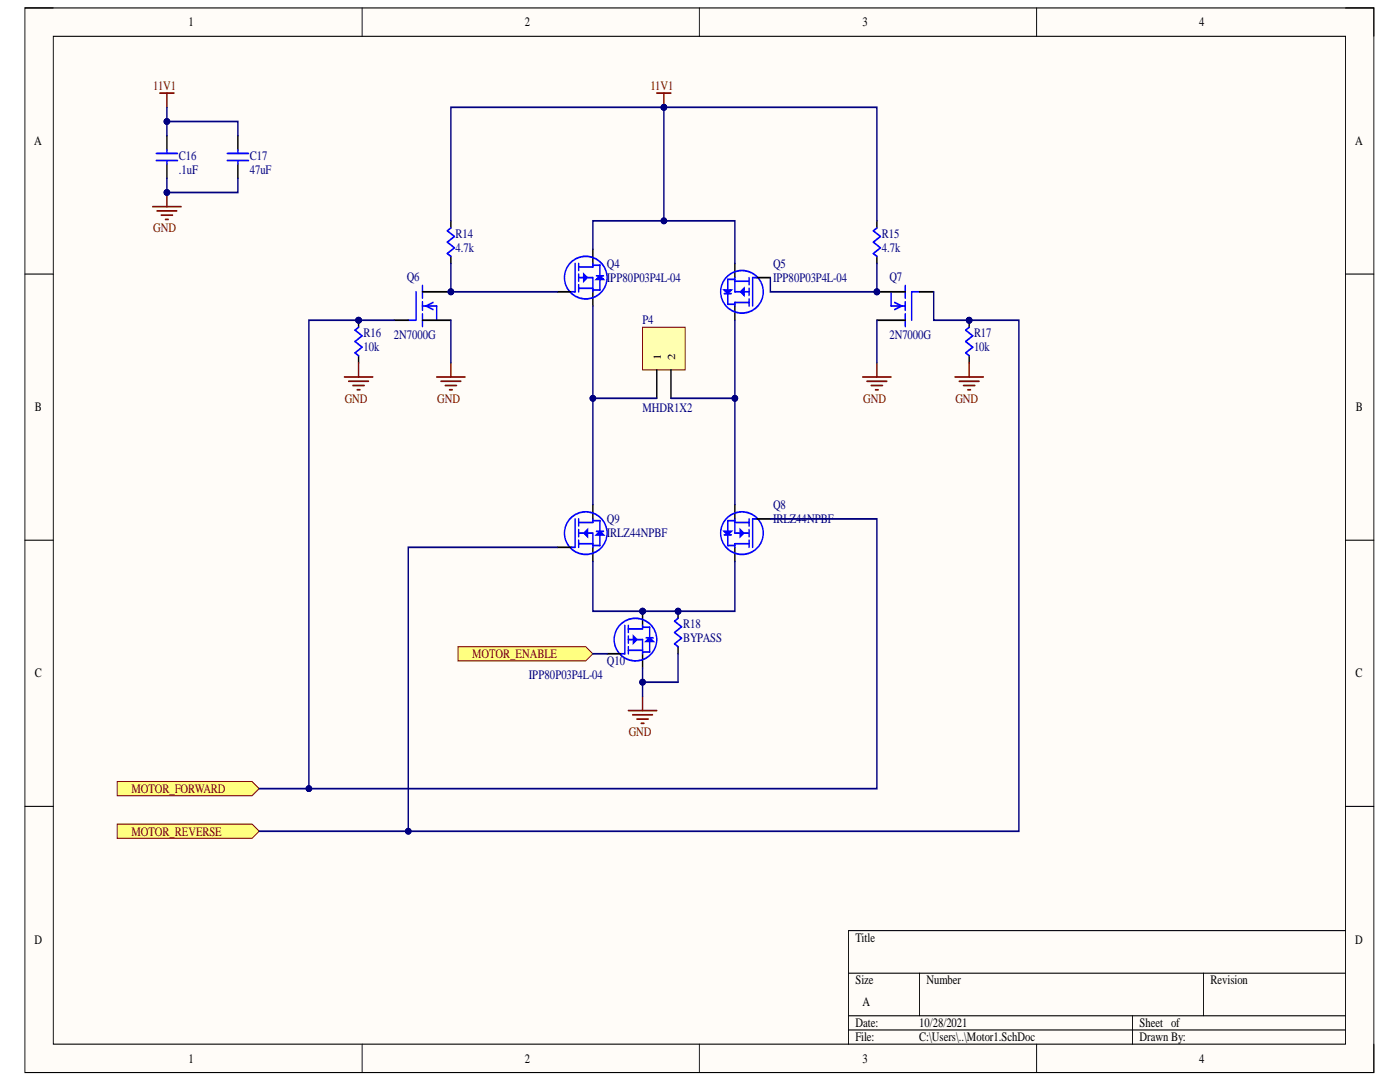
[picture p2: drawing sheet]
<svg xmlns="http://www.w3.org/2000/svg" width="279mm" height="216mm" viewBox="0 0 279 216" stroke-linecap="round" stroke-linejoin="round" font-family="sans-serif">
<defs><g id="words">
<g font-size="2.6">
<text x="37.6" y="5.2">1</text>
<text x="104.7" y="5.2">2</text>
<text x="172.1" y="5.2">3</text>
<text x="239.3" y="5.2">4</text>
<text x="6.9" y="29">A</text>
<text x="270.4" y="29">A</text>
<text x="7" y="82.1">B</text>
<text x="270.6" y="82.1">B</text>
<text x="7" y="135.2">C</text>
<text x="270.5" y="135.2">C</text>
<text x="6.9" y="188.3">D</text>
<text x="170.7" y="187.9">Title</text>
<text x="270.4" y="188.3">D</text>
<text x="170.7" y="196.4">Size</text>
<text x="184.9" y="196.4">Number</text>
<text x="241.6" y="196.4">Revision</text>
<text x="172.1" y="200.7">A</text>
<text x="170.7" y="204.9">Date:</text>
<text x="170.7" y="207.8">File:</text>
<text x="183.5" y="204.9">10/28/2021</text>
<text x="183.5" y="207.8">C:\Users\..\Motor1.SchDoc</text>
<text x="227.4" y="204.9">Sheet of</text>
<text x="227.4" y="207.8">Drawn By:</text>
<text x="37.6" y="212">1</text>
<text x="104.7" y="212">2</text>
<text x="172.1" y="212">3</text>
<text x="239.3" y="212">4</text>
</g>
<g font-size="2.6" fill="#800000">
<text x="30.6" y="18">11V1</text>
<text x="129.8" y="18">11V1</text>
<text x="30.6" y="46.3">GND</text>
<text x="68.8" y="80.3">GND</text>
<text x="87.3" y="80.3">GND</text>
<text x="172.3" y="80.3">GND</text>
<text x="190.7" y="80.3">GND</text>
<text x="94.2" y="131.3">MOTOR_ENABLE</text>
<text x="125.5" y="146.9">GND</text>
<text x="26.2" y="158.2">MOTOR_FORWARD</text>
<text x="26.2" y="166.7">MOTOR_REVERSE</text>
</g>
<g font-size="2.6" fill="#000080">
<text x="35.7" y="34.7">.1uF</text>
<text x="35.7" y="31.9">C16</text>
<text x="49.9" y="34.7">47uF</text>
<text x="49.9" y="31.9">C17</text>
<text x="90.9" y="47.5">R14</text>
<text x="176" y="47.5">R15</text>
<text x="90.9" y="50.3">4.7k</text>
<text x="121.1" y="53.4">Q4</text>
<text x="154.3" y="53.4">Q5</text>
<text x="176" y="50.3">4.7k</text>
<text x="81.2" y="56.1">Q6</text>
<text x="121.1" y="56.2">IPP80P03P4L-04</text>
<text x="154.3" y="56.2">IPP80P03P4L-04</text>
<text x="177.5" y="56.1">Q7</text>
<text x="128.2" y="64.7">P4</text>
<text x="72.5" y="70.1">10k</text>
<text x="72.5" y="67.3">R16</text>
<text x="78.6" y="67.6">2N7000G</text>
<text x="177.5" y="67.7">2N7000G</text>
<text x="194.4" y="70.1">10k</text>
<text x="194.4" y="67.3">R17</text>
<text x="128.2" y="82.3">MHDR1X2</text>
<text x="154.3" y="101.6">Q8</text>
<text x="121.1" y="104.4">Q9</text>
<text x="121.1" y="107.2">IRLZ44NPBF</text>
<text x="154.3" y="104.4">IRLZ44NPBF</text>
<text x="136.3" y="125.3">R18</text>
<text x="136.3" y="128.2">BYPASS</text>
<text x="105.6" y="135.6">IPP80P03P4L-04</text>
<text x="121.1" y="132.7">Q10</text>
</g>
<g font-size="2.1">
<text x="131.9" y="71.8" transform="rotate(-90 131.9 71.8)">1</text>
<text x="134.7" y="71.8" transform="rotate(-90 134.7 71.8)">2</text>
</g>
</g></defs>
<path d="M5 1.6h269.2v212.4h-269.2z" fill-rule="evenodd" fill="#fffcf8"/>
<path d="M5 1.6h269.2v212.4h-269.2z" fill="none" stroke="#000" stroke-width=".2"/>
<path d="M10.6 7.2h257.9v201.1h-257.9z" fill-rule="evenodd" fill="#fffcf8"/>
<g fill="none" stroke="#000" stroke-width=".2">
<path d="M5 1.6h5.6M10.6 7.2h257.9v201.1h-257.9zM72.3 1.6v5.6M139.6 1.6v5.6M206.9 1.6v5.6M268.5 1.6h5.7v5.6M5 54.7h5.6M268.5 54.7h5.7M5 107.8h5.6M268.5 107.8h5.7M5 160.9h5.6M268.5 160.9h5.7"/>
<path d="M169.3 194.2h99.2M183.5 194.2v8.5M240.2 194.2v8.5M268.5 185.7h-99.2v22.6M72.3 208.3v5.7M139.6 208.3v5.7M169.3 202.7h99.2M169.3 205.5h99.2M206.9 208.3v5.7M226 202.7v5.6M274.2 208.3v5.7"/>
</g>
<path d="M31.9 18.6h2.8M33.3 18.6v2.8M33.3 38.4v2.8M30.5 41.2h5.6M31.3 42.1h4M32.2 42.9h2.2M33 43.8h.6" fill="none" stroke="#800000" stroke-width=".31"/>
<circle cx="33.3" cy="38.4" r=".57" fill="#000080"/>
<circle cx="33.3" cy="38.4" r=".57" fill="none" stroke="#000080" stroke-width=".2"/>
<path d="M31.2 30.6h4.2M31.2 32h4.2M33.3 29.9v.7M33.3 32v.7M45.3 30.6h4.3M45.3 32h4.3M47.5 29.9v.7M47.5 32v.7" fill="none" stroke="#00f" stroke-width=".31"/>
<path d="M33.3 27.1v2.8M33.3 32.7v2.9M47.5 27.1v2.8M47.5 32.7v2.9" fill="none" stroke="#000" stroke-width=".31"/>
<path d="M131.1 18.6h2.8M132.5 18.6v2.8" fill="none" stroke="#800000" stroke-width=".31"/>
<circle cx="132.5" cy="21.4" r=".57" fill="#000080"/>
<circle cx="132.5" cy="21.4" r=".57" fill="none" stroke="#000080" stroke-width=".2"/>
<path d="M90 44.1v1.4M90 51.1v1.5M175 44.1v1.4M175 51.1v1.5" fill="none" stroke="#000" stroke-width=".31"/>
<path d="M90 45.5l-.7 .5 1.4 1.2-1.4 1.1 1.4 1.2-1.4 1.1 .7 .5M175 45.5l-.7 .6 1.4 1.1-1.4 1.1 1.4 1.2-1.4 1.1 .7 .5" fill="none" stroke="#00f" stroke-width=".31"/>
<circle cx="90" cy="58.2" r=".57" fill="#000080"/>
<circle cx="90" cy="58.2" r=".57" fill="none" stroke="#000080" stroke-width=".2"/>
<path d="M83 58.2v5.7M84.3 57v2.5M81.5 63.9h1.5M84.3 60.2v1.7M84.3 62.6v2.6M84.3 61.1h2.8v2.8M86.4 60.4l-1.4 .7 1.4 .7" fill="none" stroke="#00f" stroke-width=".31"/>
<path d="M84.3 58.2h5.7M78.6 63.9h2.9" fill="none" stroke="#000" stroke-width=".31"/>
<circle cx="90" cy="58.2" r=".57" fill="#000080"/>
<circle cx="90" cy="58.2" r=".57" fill="none" stroke="#000080" stroke-width=".2"/>
<path d="M84.3 63.9h5.7" fill="none" stroke="#000" stroke-width=".31"/>
<circle cx="175" cy="58.2" r=".57" fill="#000080"/>
<circle cx="175" cy="58.2" r=".57" fill="none" stroke="#000080" stroke-width=".2"/>
<path d="M177.8 58.2v2.9h2.9M180.7 57v2.5M181.9 58.2v5.7M182 58.2h1.5M178.5 60.4l1.5 .7-1.5 .7M180.7 60.2v1.7M180.7 62.6v2.6" fill="none" stroke="#00f" stroke-width=".31"/>
<path d="M175 58.2h5.7M183.5 58.2h2.8M175 63.9h5.7" fill="none" stroke="#000" stroke-width=".31"/>
<circle cx="175" cy="58.2" r=".57" fill="#000080"/>
<circle cx="175" cy="58.2" r=".57" fill="none" stroke="#000080" stroke-width=".2"/>
<path d="M87.1 75.2h5.7M88 76.1h4M88.8 76.9h2.3M89.7 77.8h.6M90 72.4v2.8M172.2 75.2h5.6M173 76.1h4M173.9 76.9h2.2M174.7 77.8h.6M175 72.4v2.8" fill="none" stroke="#800000" stroke-width=".31"/>
<circle cx="71.6" cy="63.9" r=".57" fill="#000080"/>
<circle cx="71.6" cy="63.9" r=".57" fill="none" stroke="#000080" stroke-width=".2"/>
<path d="M71.6 63.9v1.4M71.6 71v1.4" fill="none" stroke="#000" stroke-width=".31"/>
<circle cx="71.6" cy="63.9" r=".57" fill="#000080"/>
<circle cx="71.6" cy="63.9" r=".57" fill="none" stroke="#000080" stroke-width=".2"/>
<path d="M71.6 65.3l-.7 .6 1.4 1.1-1.4 1.1 1.4 1.2-1.4 1.1 .7 .6" fill="none" stroke="#00f" stroke-width=".31"/>
<circle cx="193.4" cy="63.9" r=".57" fill="#000080"/>
<circle cx="193.4" cy="63.9" r=".57" fill="none" stroke="#000080" stroke-width=".2"/>
<path d="M193.4 63.9v1.4M193.4 71v1.4" fill="none" stroke="#000" stroke-width=".31"/>
<circle cx="193.4" cy="63.9" r=".57" fill="#000080"/>
<circle cx="193.4" cy="63.9" r=".57" fill="none" stroke="#000080" stroke-width=".2"/>
<path d="M193.4 65.3l-.7 .6 1.4 1.1-1.4 1.1 1.4 1.2-1.4 1.1 .7 .6" fill="none" stroke="#00f" stroke-width=".31"/>
<path d="M68.7 75.2h5.7M69.6 76.1h3.9M70.4 76.9h2.3M71.3 77.8h.5M71.6 72.4v2.8M190.6 75.2h5.7M191.4 76.1h4M192.3 76.9h2.3M193.1 77.8h.6M193.4 72.4v2.8" fill="none" stroke="#800000" stroke-width=".31"/>
<path d="M128.2 65.3h8.5v8.5h-8.5z" fill-rule="evenodd" fill="#ffffb0"/>
<path d="M128.2 65.3h8.5v8.5h-8.5z" fill="none" stroke="#800000" stroke-width=".2"/>
<path d="M131.1 73.8v5.7M133.9 73.8v5.7" fill="none" stroke="#000" stroke-width=".31"/>
<circle cx="128.2" cy="122" r=".57" fill="#000080"/>
<circle cx="128.2" cy="122" r=".57" fill="none" stroke="#000080" stroke-width=".2"/>
<path d="M128.2 122v2.8" fill="none" stroke="#000" stroke-width=".31"/>
<circle cx="128.2" cy="122" r=".57" fill="#000080"/>
<circle cx="128.2" cy="122" r=".57" fill="none" stroke="#000080" stroke-width=".2"/>
<path d="M121.2 130.5h2.8M128.2 130.5v2.8" fill="none" stroke="#000" stroke-width=".31"/>
<g fill="none" stroke="#00f" stroke-width=".31">
<path d="M124.7 124.8v5.7h-.7M125.4 124.8v1.4M125.4 126.9v1.4M125.4 129v1.5M125.4 127.6h2.8v2.9M125.4 129.7h2.8M128.2 124.8v.7h-2.8M128.2 125.1h1.5v5h-1.5"/>
<circle cx="126.8" cy="127.6" r="4.2"/>
</g>
<path d="M128.9 128l.8-.7 .7 .7z" fill="#00f"/>
<path d="M128.9 128l.8-.7 .7 .7zM128.9 127.3h1.5" fill="none" stroke="#00f" stroke-width=".31"/>
<path d="M126.4 126.9l.7 .7-.7 .7z" fill="#00f"/>
<path d="M126.4 126.9l.7 .7-.7 .7z" fill="none" stroke="#00f" stroke-width=".31"/>
<circle cx="135.3" cy="122" r=".57" fill="#000080"/>
<circle cx="135.3" cy="122" r=".57" fill="none" stroke="#000080" stroke-width=".2"/>
<path d="M135.3 122v1.4M135.3 129v1.5" fill="none" stroke="#000" stroke-width=".31"/>
<circle cx="135.3" cy="122" r=".57" fill="#000080"/>
<circle cx="135.3" cy="122" r=".57" fill="none" stroke="#000080" stroke-width=".2"/>
<path d="M135.3 123.4l-.7 .5 1.4 1.2-1.4 1.1 1.4 1.1-1.4 1.2 .7 .5" fill="none" stroke="#00f" stroke-width=".31"/>
<path d="M128.2 139v2.8M125.4 141.8h5.7M126.3 142.6h3.9M127.1 143.5h2.3M128 144.3h.5" fill="none" stroke="#800000" stroke-width=".31"/>
<path d="M91.4 129h25.5l1.4 1.5-1.4 1.4h-25.5z" fill-rule="evenodd" fill="#ffff80"/>
<path d="M91.4 129h25.5l1.4 1.5-1.4 1.4h-25.5z" fill="none" stroke="#800000" stroke-width=".2"/>
<path d="M23.4 155.9h26.9l1.4 1.5-1.4 1.4h-26.9z" fill-rule="evenodd" fill="#ffff80"/>
<path d="M23.4 155.9h26.9l1.4 1.5-1.4 1.4h-26.9z" fill="none" stroke="#800000" stroke-width=".2"/>
<path d="M23.4 164.4h26.9l1.4 1.5-1.4 1.4h-26.9z" fill-rule="evenodd" fill="#ffff80"/>
<path d="M23.4 164.4h26.9l1.4 1.5-1.4 1.4h-26.9z" fill="none" stroke="#800000" stroke-width=".2"/>
<path d="M111.2 58.2h2.9M118.3 49.7v2.9M118.3 58.2v2.9" fill="none" stroke="#000" stroke-width=".31"/>
<g fill="none" stroke="#00f" stroke-width=".31">
<path d="M114.8 52.6v5.6h-.7M115.5 52.6v1.4M115.5 54.7v1.4M115.5 56.8v1.4M115.5 55.4h2.8v2.8M115.5 57.5h2.8M118.3 52.6v.7h-2.8M118.3 52.9h1.4v5h-1.4"/>
<circle cx="116.9" cy="55.4" r="4.2"/>
</g>
<path d="M119 55.8l.7-.8 .7 .8z" fill="#00f"/>
<path d="M119 55.8l.7-.8 .7 .8zM119 55h1.4" fill="none" stroke="#00f" stroke-width=".31"/>
<path d="M116.5 54.7l.7 .7-.7 .7z" fill="#00f"/>
<g fill="none" stroke="#00f" stroke-width=".31">
<path d="M116.5 54.7l.7 .7-.7 .7zM146.7 55.4v2.8h2.8M146.7 56.1h2.8M146.7 55.8h-1.5v4.9h1.5M149.5 55.4v1.4M149.5 57.5v1.4M149.5 59.6v1.5M150.9 55.4h-.7v5.7M149.5 60.4h-2.8v.7"/>
<circle cx="148.1" cy="58.2" r="4.3"/>
</g>
<path d="M146.7 52.6v2.8M150.9 55.4h2.8M146.7 61.1v2.8" fill="none" stroke="#000" stroke-width=".31"/>
<path d="M144.5 57.9h1.4l-.7 .7z" fill="#00f"/>
<path d="M144.5 57.9h1.4l-.7 .7zM144.5 58.6h1.4" fill="none" stroke="#00f" stroke-width=".31"/>
<path d="M147.8 58.2l.7-.7v1.4z" fill="#00f"/>
<g fill="none" stroke="#00f" stroke-width=".31">
<path d="M147.8 58.2l.7-.7v1.4zM115.5 103.5v1.5M115.5 105.7v1.4M115.5 107.8v1.4M115.5 104.3h2.8M115.5 106.4h2.8v2.8"/>
<circle cx="116.9" cy="106.4" r="4.3"/>
</g>
<path d="M111.2 109.2h2.9M118.3 100.7v2.8M118.3 109.2v2.8" fill="none" stroke="#000" stroke-width=".31"/>
<path d="M116.5 106.4l.8-.7v1.4z" fill="#00f"/>
<path d="M114.8 103.5v5.7h-.7M115.5 108.5h2.8M116.5 106.4l.8-.7v1.4zM118.3 103.5v.8M118.3 103.9h1.4v5h-1.4" fill="none" stroke="#00f" stroke-width=".31"/>
<path d="M119 106.7l.7-.7 .7 .7z" fill="#00f"/>
<g fill="none" stroke="#00f" stroke-width=".31">
<path d="M119 106.7l.7-.7 .7 .7zM119 106h1.4M146.7 108.5h2.8M146.7 103.5v2.9h2.8M149.5 103.5v1.5M149.5 105.7v1.4M149.5 107.8v1.4"/>
<circle cx="148.1" cy="106.4" r="4.3"/>
</g>
<path d="M146.7 100.7v2.8M146.7 109.2v2.8M150.9 103.5h2.8" fill="none" stroke="#000" stroke-width=".31"/>
<path d="M147.7 105.7l.7 .7-.7 .7z" fill="#00f"/>
<path d="M146.7 104.3h2.8M146.7 108.5v.7M146.7 103.9h-1.5v5h1.5M147.7 105.7l.7 .7-.7 .7zM150.9 103.5h-.7v5.7" fill="none" stroke="#00f" stroke-width=".31"/>
<path d="M144.5 106h1.4l-.7 .7z" fill="#00f"/>
<path d="M144.5 106h1.4l-.7 .7zM144.5 106.7h1.4" fill="none" stroke="#00f" stroke-width=".31"/>
<path d="M146.7 79.5v21.2" fill="none" stroke="#000080" stroke-width=".31"/>
<circle cx="146.7" cy="79.5" r=".57" fill="#000080"/>
<circle cx="146.7" cy="79.5" r=".57" fill="none" stroke="#000080" stroke-width=".2"/>
<path d="M33.3 35.6v2.8h14.2v-2.8" fill="none" stroke="#000080" stroke-width=".31"/>
<circle cx="33.3" cy="38.4" r=".57" fill="#000080"/>
<circle cx="33.3" cy="38.4" r=".57" fill="none" stroke="#000080" stroke-width=".2"/>
<path d="M33.3 27.1v-2.9h14.2v2.9" fill="none" stroke="#000080" stroke-width=".31"/>
<circle cx="33.3" cy="24.2" r=".57" fill="#000080"/>
<circle cx="33.3" cy="24.2" r=".57" fill="none" stroke="#000080" stroke-width=".2"/>
<path d="M51.7 165.9h29.8" fill="none" stroke="#000080" stroke-width=".31"/>
<circle cx="81.5" cy="165.9" r=".57" fill="#000080"/>
<circle cx="81.5" cy="165.9" r=".57" fill="none" stroke="#000080" stroke-width=".2"/>
<path d="M51.7 157.4h9.9" fill="none" stroke="#000080" stroke-width=".31"/>
<circle cx="61.6" cy="157.4" r=".57" fill="#000080"/>
<circle cx="61.6" cy="157.4" r=".57" fill="none" stroke="#000080" stroke-width=".2"/>
<path d="M78.6 63.9h-17v93.5h113.4v-53.9h-21.3" fill="none" stroke="#000080" stroke-width=".31"/>
<circle cx="71.6" cy="63.9" r=".57" fill="#000080"/>
<circle cx="71.6" cy="63.9" r=".57" fill="none" stroke="#000080" stroke-width=".2"/>
<circle cx="61.6" cy="157.4" r=".57" fill="#000080"/>
<circle cx="61.6" cy="157.4" r=".57" fill="none" stroke="#000080" stroke-width=".2"/>
<path d="M186.3 58.2v5.7h17v102h-121.8v-56.7h29.7" fill="none" stroke="#000080" stroke-width=".31"/>
<circle cx="193.4" cy="63.9" r=".57" fill="#000080"/>
<circle cx="193.4" cy="63.9" r=".57" fill="none" stroke="#000080" stroke-width=".2"/>
<circle cx="81.5" cy="165.9" r=".57" fill="#000080"/>
<circle cx="81.5" cy="165.9" r=".57" fill="none" stroke="#000080" stroke-width=".2"/>
<path d="M90 52.6v5.6h21.2" fill="none" stroke="#000080" stroke-width=".31"/>
<circle cx="90" cy="58.2" r=".57" fill="#000080"/>
<circle cx="90" cy="58.2" r=".57" fill="none" stroke="#000080" stroke-width=".2"/>
<path d="M90 44.1v-22.7h85v22.7" fill="none" stroke="#000080" stroke-width=".31"/>
<circle cx="132.5" cy="21.4" r=".57" fill="#000080"/>
<circle cx="132.5" cy="21.4" r=".57" fill="none" stroke="#000080" stroke-width=".2"/>
<path d="M118.3 112v10h28.4v-10M118.3 130.5h2.9" fill="none" stroke="#000080" stroke-width=".31"/>
<circle cx="135.3" cy="122" r=".57" fill="#000080"/>
<circle cx="135.3" cy="122" r=".57" fill="none" stroke="#000080" stroke-width=".2"/>
<circle cx="128.2" cy="122" r=".57" fill="#000080"/>
<circle cx="128.2" cy="122" r=".57" fill="none" stroke="#000080" stroke-width=".2"/>
<path d="M118.3 61.1v18.4h12.8" fill="none" stroke="#000080" stroke-width=".31"/>
<circle cx="118.3" cy="79.5" r=".57" fill="#000080"/>
<circle cx="118.3" cy="79.5" r=".57" fill="none" stroke="#000080" stroke-width=".2"/>
<path d="M118.3 49.7v-5.6h28.4v8.5" fill="none" stroke="#000080" stroke-width=".31"/>
<circle cx="132.5" cy="44.1" r=".57" fill="#000080"/>
<circle cx="132.5" cy="44.1" r=".57" fill="none" stroke="#000080" stroke-width=".2"/>
<path d="M135.3 136.1h-7.1v2.9" fill="none" stroke="#000080" stroke-width=".31"/>
<circle cx="128.2" cy="136.1" r=".57" fill="#000080"/>
<circle cx="128.2" cy="136.1" r=".57" fill="none" stroke="#000080" stroke-width=".2"/>
<path d="M146.7 63.9v15.6h-12.8" fill="none" stroke="#000080" stroke-width=".31"/>
<circle cx="146.7" cy="79.5" r=".57" fill="#000080"/>
<circle cx="146.7" cy="79.5" r=".57" fill="none" stroke="#000080" stroke-width=".2"/>
<path d="M175 52.6v5.6h-21.3v-2.8" fill="none" stroke="#000080" stroke-width=".31"/>
<circle cx="175" cy="58.2" r=".57" fill="#000080"/>
<circle cx="175" cy="58.2" r=".57" fill="none" stroke="#000080" stroke-width=".2"/>
<path d="M33.3 21.4v2.8" fill="none" stroke="#000080" stroke-width=".31"/>
<circle cx="33.3" cy="24.2" r=".57" fill="#000080"/>
<circle cx="33.3" cy="24.2" r=".57" fill="none" stroke="#000080" stroke-width=".2"/>
<path d="M90 63.9v8.5M118.3 79.5v21.2" fill="none" stroke="#000080" stroke-width=".31"/>
<circle cx="118.3" cy="79.5" r=".57" fill="#000080"/>
<circle cx="118.3" cy="79.5" r=".57" fill="none" stroke="#000080" stroke-width=".2"/>
<path d="M128.2 133.3v2.8" fill="none" stroke="#000080" stroke-width=".31"/>
<circle cx="128.2" cy="136.1" r=".57" fill="#000080"/>
<circle cx="128.2" cy="136.1" r=".57" fill="none" stroke="#000080" stroke-width=".2"/>
<path d="M132.5 21.4v22.7" fill="none" stroke="#000080" stroke-width=".31"/>
<circle cx="132.5" cy="44.1" r=".57" fill="#000080"/>
<circle cx="132.5" cy="44.1" r=".57" fill="none" stroke="#000080" stroke-width=".2"/>
<circle cx="132.5" cy="21.4" r=".57" fill="#000080"/>
<circle cx="132.5" cy="21.4" r=".57" fill="none" stroke="#000080" stroke-width=".2"/>
<path d="M175 63.9v8.5M135.3 130.5v5.6" fill="none" stroke="#000080" stroke-width=".31"/>
<use href="#words"/>
</svg>
